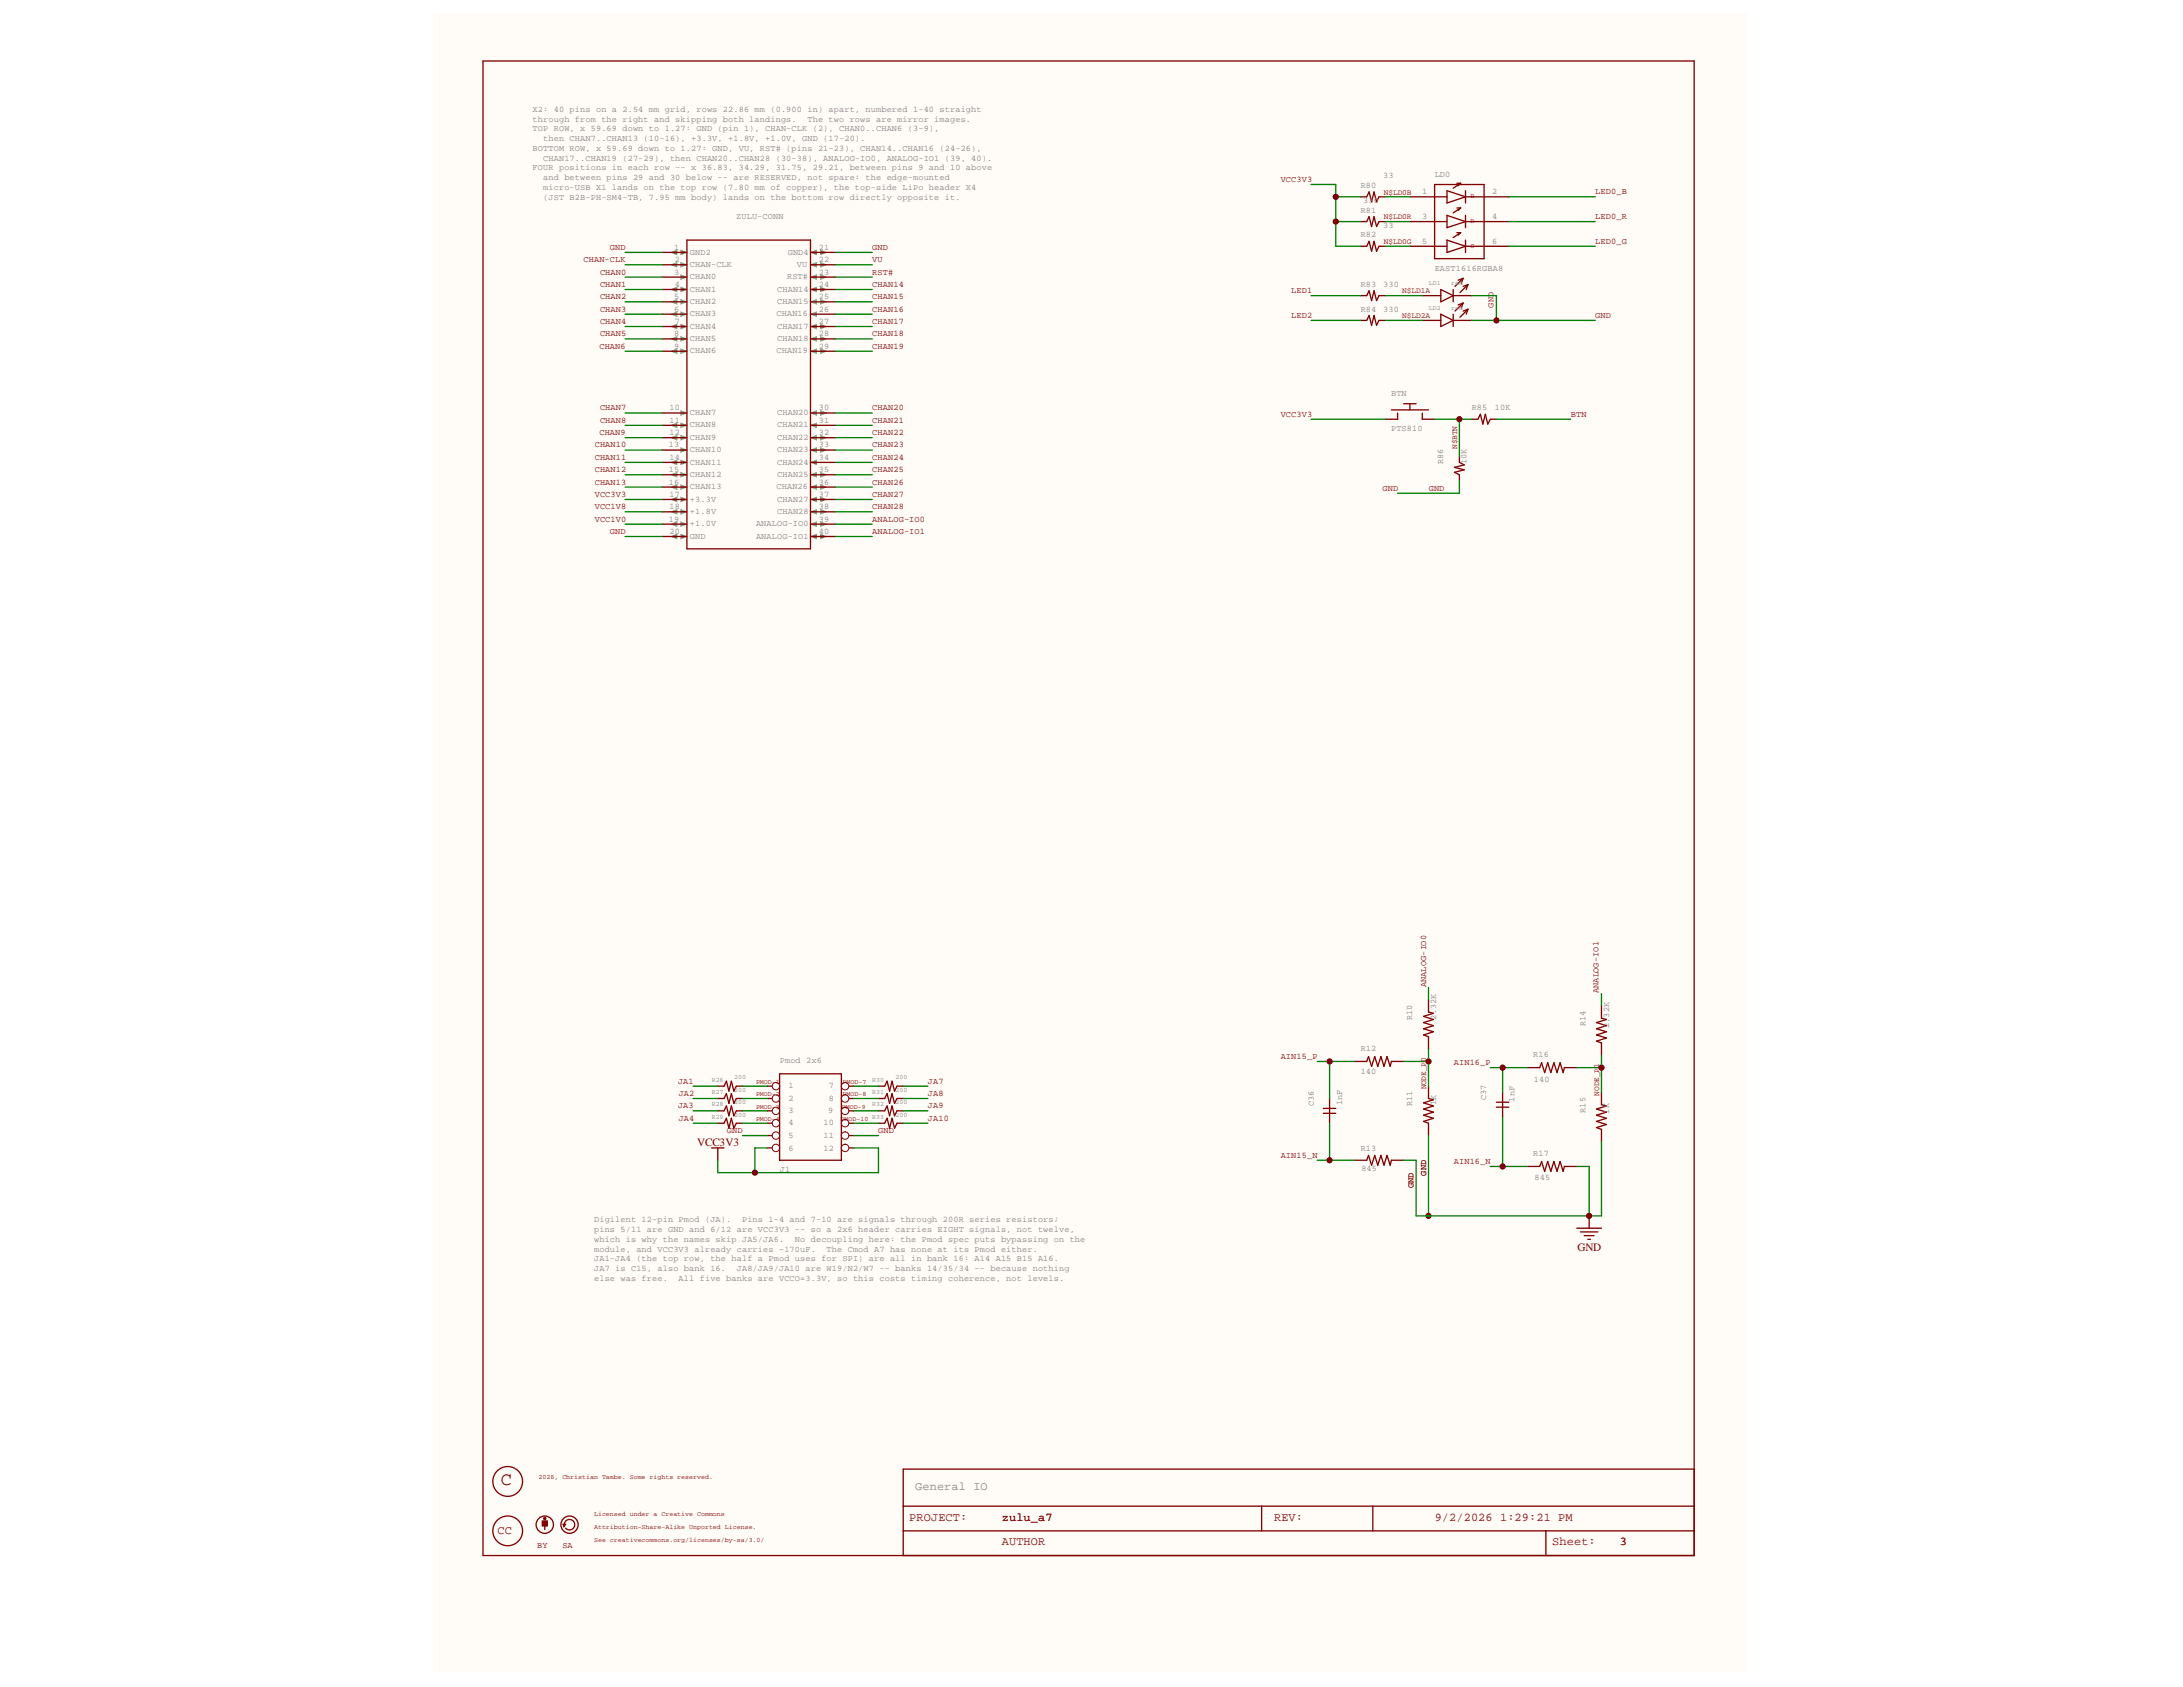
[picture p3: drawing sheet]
<svg xmlns="http://www.w3.org/2000/svg" width="279mm" height="216mm" viewBox="0 0 279 216" stroke-linecap="round" stroke-linejoin="round" font-family="sans-serif">
<defs><g id="words">
<text font-size="2.4" fill="#800000" x="64.1" y="190.1">C</text>
<text font-size="1.5" fill="#808080" x="117.1" y="190.7">General IO</text>
<g font-size="1.5" fill="#800000">
<text x="63.7" y="196.3">CC</text>
<text x="116.4" y="194.7">PROJECT:</text>
<text x="128.2" y="194.7">zulu_a7</text>
<text x="128.2" y="197.8">AUTHOR</text>
<text x="163.1" y="194.7">REV:</text>
<text x="183.6" y="194.7">9/2/2026</text>
<text x="192" y="194.7">1:29:21 PM</text>
<text x="198.7" y="197.8">Sheet:</text>
<text x="207.3" y="197.8">3</text>
</g>
<g font-size="1.4" fill="#800000">
<text x="89.2" y="146.7">VCC3V3</text>
<text x="201.9" y="160.1">GND</text>
</g>
<g font-size="1.1" fill="#808080">
<text x="68.2" y="14.3">X2: 40 pins on a 2.54 mm grid, rows 22.86 mm (0.900 in) apart, numbered 1-40 straight</text>
<text x="68.2" y="15.6">through from the right and skipping both landings.</text>
<text x="68.2" y="16.8">TOP ROW, x 59.69 down to 1.27: GND (pin 1), CHAN-CLK (2), CHAN0..CHAN6 (3-9),</text>
<text x="103.3" y="15.6">The two rows are mirror images.</text>
<text x="68.2" y="19.4">BOTTOM ROW, x 59.69 down to 1.27: GND, VU, RST# (pins 21-23), CHAN14..CHAN16 (24-26),</text>
<text x="68.2" y="21.8">FOUR positions in each row -- x 36.83, 34.29, 31.75, 29.21, between pins 9 and 10 above</text>
<text x="69.5" y="18.1">then CHAN7..CHAN13 (10-16), +3.3V, +1.8V, +1.0V, GND (17-20).</text>
<text x="69.5" y="20.6">CHAN17..CHAN19 (27-29), then CHAN20..CHAN28 (30-38), ANALOG-IO0, ANALOG-IO1 (39, 40).</text>
<text x="69.5" y="23.1">and between pins 29 and 30 below -- are RESERVED, not spare: the edge-mounted</text>
<text x="177" y="22.8">33</text>
<text x="183.6" y="22.7">LD0</text>
<text x="69.5" y="24.3">micro-USB X1 lands on the top row (7.80 mm of copper), the top-side LiPo header X4</text>
<text x="69.5" y="25.6">(JST B2B-PH-SM4-TB, 7.95 mm body) lands on the bottom row directly opposite it.</text>
<text x="89.8" y="28.1">Pin 17 ZiUsLUt-hCeONoNnly +3.3V pin.</text>
<text x="174.2" y="24.1">R80</text>
<text x="174.2" y="27.2">R81</text>
<text x="174.5" y="25.9">330</text>
<text x="177" y="29.2">33</text>
<text x="182" y="24.9">1</text>
<text x="182" y="28">3</text>
<text x="191" y="24.9">2</text>
<text x="191" y="28">4</text>
<text x="69.5" y="30.7">so external power is the LiPo on X4.</text>
<text x="86.3" y="32">1</text>
<text x="86.3" y="35.2">3</text>
<text x="86.4" y="33.6">2</text>
<text x="88.3" y="32.6">GND2</text>
<text x="88.3" y="34.1">CHAN-CLK</text>
<text x="88.3" y="35.8">CHAN0</text>
<text x="95.2" y="30.7">THE PCB FOOTPRINT MUST BE REDRAWN: 40 pads named 1-40.</text>
<text x="100.7" y="35.8">RST#</text>
<text x="100.8" y="32.6">GND4</text>
<text x="102" y="34.1">VU</text>
<text x="104.8" y="32">21</text>
<text x="104.8" y="33.6">22</text>
<text x="104.8" y="35.2">23</text>
<text x="174.2" y="30.3">R82</text>
<text x="182" y="31.2">5</text>
<text x="183.6" y="34.7">EAST1616RGBA8</text>
<text x="191" y="31.2">6</text>
<text x="86.3" y="38.3">5</text>
<text x="86.3" y="39.9">6</text>
<text x="86.4" y="36.7">4</text>
<text x="86.4" y="41.4">7</text>
<text x="88.3" y="37.4">CHAN1</text>
<text x="88.3" y="38.9">CHAN2</text>
<text x="88.3" y="40.5">CHAN3</text>
<text x="99.4" y="40.5">CHAN16</text>
<text x="99.5" y="37.4">CHAN14</text>
<text x="99.5" y="38.9">CHAN15</text>
<text x="104.8" y="36.7">24</text>
<text x="104.8" y="38.3">25</text>
<text x="104.8" y="39.9">26</text>
<text x="104.8" y="41.4">27</text>
<text x="174.2" y="36.7">R83</text>
<text x="174.2" y="39.9">R84</text>
<text x="177" y="36.7">330</text>
<text x="177" y="39.9">330</text>
<text x="86.3" y="43">8</text>
<text x="86.3" y="44.6">9</text>
<text x="88.3" y="42.1">CHAN4</text>
<text x="88.3" y="43.7">CHAN5</text>
<text x="88.3" y="45.2">CHAN6</text>
<text x="99.4" y="45.2">CHAN19</text>
<text x="99.5" y="42.1">CHAN17</text>
<text x="99.5" y="43.7">CHAN18</text>
<text x="104.8" y="43">28</text>
<text x="104.8" y="44.6">29</text>
<text x="85.7" y="52.5">10</text>
<text x="88.3" y="53.2">CHAN7</text>
<text x="99.5" y="53.2">CHAN20</text>
<text x="104.8" y="52.5">30</text>
<text x="178" y="50.6">BTN</text>
<text x="188.4" y="52.5">R85</text>
<text x="191.3" y="52.5">10K</text>
<text x="85.6" y="57.2">13</text>
<text x="85.7" y="54.1">11</text>
<text x="85.7" y="55.7">12</text>
<text x="85.7" y="58.8">14</text>
<text x="88.3" y="54.7">CHAN8</text>
<text x="88.3" y="56.3">CHAN9</text>
<text x="88.3" y="57.9">CHAN10</text>
<text x="88.3" y="59.5">CHAN11</text>
<text x="99.5" y="54.7">CHAN21</text>
<text x="99.5" y="56.3">CHAN22</text>
<text x="99.5" y="57.9">CHAN23</text>
<text x="99.5" y="59.5">CHAN24</text>
<text x="104.8" y="54.1">31</text>
<text x="104.8" y="55.7">32</text>
<text x="104.8" y="57.2">33</text>
<text x="104.8" y="58.8">34</text>
<text x="178" y="55.2">PTS810</text>
<text x="184.7" y="59.4" transform="rotate(-90 184.7 59.4)">R86</text>
<text x="187.7" y="59.4" transform="rotate(-90 187.7 59.4)">10K</text>
<text x="85.6" y="60.4">15</text>
<text x="85.6" y="62">16</text>
<text x="85.7" y="65.2">18</text>
<text x="85.7" y="63.6">17</text>
<text x="88.3" y="61">CHAN12</text>
<text x="88.3" y="62.6">CHAN13</text>
<text x="88.3" y="65.8">+1.8V</text>
<text x="88.3" y="64.2">+3.3V</text>
<text x="99.4" y="62.6">CHAN26</text>
<text x="99.5" y="61">CHAN25</text>
<text x="99.5" y="64.2">CHAN27</text>
<text x="99.5" y="65.8">CHAN28</text>
<text x="104.8" y="60.4">35</text>
<text x="104.8" y="62">36</text>
<text x="104.8" y="63.6">37</text>
<text x="104.8" y="65.2">38</text>
<text x="85.6" y="66.8">19</text>
<text x="85.7" y="68.3">20</text>
<text x="88.3" y="69">GND</text>
<text x="88.3" y="67.4">+1.0V</text>
<text x="96.8" y="67.4">ANALOG-IO0</text>
<text x="96.8" y="69">ANALOG-IO1</text>
<text x="104.8" y="66.8">39</text>
<text x="104.8" y="68.3">40</text>
<text x="180.7" y="130.5" transform="rotate(-90 180.7 130.5)">R10</text>
<text x="183.8" y="130.5" transform="rotate(-90 183.8 130.5)">2.32K</text>
<text x="202.9" y="131.4" transform="rotate(-90 202.9 131.4)">R14</text>
<text x="206" y="131.6" transform="rotate(-90 206 131.6)">2.32K</text>
<text x="99.8" y="136">Pmod 2x6</text>
<text x="174.2" y="134.6">R12</text>
<text x="174.2" y="137.4">140</text>
<text x="196.2" y="135.3">R16</text>
<text x="100.9" y="139.3">1</text>
<text x="100.9" y="140.9">2</text>
<text x="100.9" y="142.4">3</text>
<text x="106" y="142.4">9</text>
<text x="106.1" y="139.3">7</text>
<text x="106.1" y="140.9">8</text>
<text x="168.1" y="141.6" transform="rotate(-90 168.1 141.6)">C36</text>
<text x="171.8" y="141.4" transform="rotate(-90 171.8 141.4)">1nF</text>
<text x="180.7" y="141.6" transform="rotate(-90 180.7 141.6)">R11</text>
<text x="183.8" y="141.4" transform="rotate(-90 183.8 141.4)">1K</text>
<text x="190.2" y="140.8" transform="rotate(-90 190.2 140.8)">C37</text>
<text x="193.9" y="141" transform="rotate(-90 193.9 141)">1nF</text>
<text x="196.3" y="138.5">140</text>
<text x="202.9" y="142.4" transform="rotate(-90 202.9 142.4)">R15</text>
<text x="206" y="142.5" transform="rotate(-90 206 142.5)">1K</text>
<text x="100.9" y="144">4</text>
<text x="100.9" y="145.6">5</text>
<text x="100.9" y="147.2">6</text>
<text x="105.4" y="144">10</text>
<text x="105.4" y="145.6">11</text>
<text x="105.4" y="147.2">12</text>
<text x="174.2" y="147.2">R13</text>
<text x="174.2" y="149.9">845</text>
<text x="196.2" y="148">R17</text>
<text x="99.8" y="150">J1</text>
<text x="196.4" y="151">845</text>
<text x="76" y="156.4">Digilent 12-pin Pmod (JA).</text>
<text x="76" y="157.6">pins 5/11 are GND and 6/12 are VCC3V3 -- so a 2x6 header carries EIGHT signals, not twelve,</text>
<text x="76" y="158.9">which is why the names skip JA5/JA6.</text>
<text x="76" y="160.2">module, and VCC3V3 already carries ~170uF.</text>
<text x="76" y="161.4">JA1-JA4 (the top row, the half a Pmod uses for SPI) are all in bank 16: A14 A15 B15 A16.</text>
<text x="95" y="156.4">Pins 1-4 and 7-10 are signals through 200R series resistors;</text>
<text x="101.7" y="158.9">No decoupling here: the Pmod spec puts bypassing on the</text>
<text x="105.8" y="160.2">The Cmod A7 has none at its Pmod either.</text>
<text x="76" y="162.7">JA7 is C15, also bank 16.</text>
<text x="76" y="164">else was free.</text>
<text x="86.9" y="164">All five banks are VCCO=3.3V, so this costs timing coherence, not levels.</text>
<text x="94.3" y="162.7">JA8/JA9/JA10 are W19/N2/W7 -- banks 14/35/34 -- because nothing</text>
</g>
<g font-size="1.1" fill="#800000">
<text x="163.9" y="23.2">VCC3V3</text>
<text x="204.2" y="24.9">LED0_B</text>
<text x="204.2" y="28">LED0_R</text>
<text x="74.7" y="33.6">CHAN-CLK</text>
<text x="76.8" y="35.2">CHAN0</text>
<text x="78.1" y="32">GND</text>
<text x="111.6" y="32">GND</text>
<text x="111.6" y="33.6">VU</text>
<text x="111.6" y="35.2">RST#</text>
<text x="204.2" y="31.2">LED0_G</text>
<text x="76.8" y="36.7">CHAN1</text>
<text x="76.8" y="38.3">CHAN2</text>
<text x="76.8" y="39.9">CHAN3</text>
<text x="76.8" y="41.4">CHAN4</text>
<text x="111.6" y="36.7">CHAN14</text>
<text x="111.6" y="38.3">CHAN15</text>
<text x="111.6" y="39.9">CHAN16</text>
<text x="111.6" y="41.4">CHAN17</text>
<text x="165.3" y="37.5">LED1</text>
<text x="165.3" y="40.7">LED2</text>
<text x="191.2" y="39.4" transform="rotate(-90 191.2 39.4)">GND</text>
<text x="204.2" y="40.7">GND</text>
<text x="76.7" y="44.6">CHAN6</text>
<text x="76.8" y="43">CHAN5</text>
<text x="111.6" y="43">CHAN18</text>
<text x="111.6" y="44.6">CHAN19</text>
<text x="76.8" y="52.5">CHAN7</text>
<text x="111.6" y="52.5">CHAN20</text>
<text x="163.9" y="53.3">VCC3V3</text>
<text x="201" y="53.3">BTN</text>
<text x="76.1" y="57.2">CHAN10</text>
<text x="76.1" y="58.8">CHAN11</text>
<text x="76.7" y="55.7">CHAN9</text>
<text x="76.8" y="54.1">CHAN8</text>
<text x="111.6" y="54.1">CHAN21</text>
<text x="111.6" y="55.7">CHAN22</text>
<text x="111.6" y="57.2">CHAN23</text>
<text x="111.6" y="58.8">CHAN24</text>
<text x="76.1" y="62">CHAN13</text>
<text x="76.1" y="60.4">CHAN12</text>
<text x="76.1" y="63.6">VCC3V3</text>
<text x="76.1" y="65.2">VCC1V8</text>
<text x="111.6" y="60.4">CHAN25</text>
<text x="111.6" y="62">CHAN26</text>
<text x="111.6" y="63.6">CHAN27</text>
<text x="111.6" y="65.2">CHAN28</text>
<text x="176.9" y="62.8">GND</text>
<text x="182.9" y="62.8">GND</text>
<text x="76.1" y="66.8">VCC1V0</text>
<text x="78.1" y="68.3">GND</text>
<text x="111.6" y="66.8">ANALOG-IO0</text>
<text x="111.6" y="68.3">ANALOG-IO1</text>
<text x="182.5" y="126.4" transform="rotate(-90 182.5 126.4)">ANALOG-IO0</text>
<text x="204.6" y="127.1" transform="rotate(-90 204.6 127.1)">ANALOG-IO1</text>
<text x="163.9" y="135.5">AIN15_P</text>
<text x="186.1" y="136.3">AIN16_P</text>
<text x="86.8" y="138.7">JA1</text>
<text x="86.8" y="141.8">JA3</text>
<text x="86.9" y="140.2">JA2</text>
<text x="86.9" y="143.4">JA4</text>
<text x="118.8" y="138.7">JA7</text>
<text x="118.8" y="140.2">JA8</text>
<text x="118.8" y="141.8">JA9</text>
<text x="118.8" y="143.4">JA10</text>
<text x="93" y="145">GND</text>
<text x="112.4" y="145">GND</text>
<text x="163.9" y="148.2">AIN15_N</text>
<text x="186.1" y="148.9">AIN16_N</text>
<text x="180.9" y="152.1" transform="rotate(-90 180.9 152.1)">GND</text>
<text x="182.5" y="150.5" transform="rotate(-90 182.5 150.5)">GND</text>
<text x="68.8" y="198.1">BY</text>
<text x="72" y="198.1">SA</text>
</g>
<g font-size="1" fill="#800000">
<text x="177.1" y="24.9">N$LD0B</text>
<text x="177.1" y="28.1">N$LD0R</text>
<text x="177.1" y="31.2">N$LD0G</text>
<text x="179.5" y="37.5">N$LD1A</text>
<text x="179.5" y="40.7">N$LD2A</text>
<text x="186.5" y="57.5" transform="rotate(-90 186.5 57.5)">N$BTN</text>
<text x="182.5" y="139.4" transform="rotate(-90 182.5 139.4)">NODE_P0</text>
<text x="204.7" y="140.2" transform="rotate(-90 204.7 140.2)">NODE_P1</text>
</g>
<g font-size=".8" fill="#800000">
<text x="188.2" y="25.4">B</text>
<text x="188.2" y="28.5">R</text>
<text x="188.2" y="31.7">G</text>
<text x="96.8" y="138.8">PMOD-1</text>
<text x="96.8" y="140.3">PMOD-2</text>
<text x="96.8" y="141.9">PMOD-3</text>
<text x="96.8" y="143.5">PMOD-4</text>
<text x="107.6" y="143.5">PMOD-10</text>
<text x="107.8" y="141.9">PMOD-9</text>
<text x="107.8" y="138.8">PMOD-7</text>
<text x="107.8" y="140.3">PMOD-8</text>
<text x="68.9" y="189.3">2026, Christian Tambe. Some rights reserved.</text>
<text x="76" y="194.1">Licensed under a Creative Commons</text>
<text x="76" y="195.7">Attribution-Share-Alike Unported License.</text>
<text x="76" y="197.3">See creativecommons.org/licenses/by-sa/3.0/</text>
</g>
<g font-size=".8" fill="#808080">
<text x="182.9" y="36.5">LD1</text>
<text x="182.9" y="39.6">LD2</text>
<text x="185.7" y="36.5">red</text>
<text x="185.7" y="39.6">red</text>
<text x="91.1" y="138.5">R26</text>
<text x="91.1" y="140.1">R27</text>
<text x="91.1" y="141.6">R28</text>
<text x="91.1" y="143.2">R29</text>
<text x="94" y="138.1">200</text>
<text x="94" y="139.7">200</text>
<text x="94" y="141.3">200</text>
<text x="94" y="142.9">200</text>
<text x="111.6" y="138.5">R30</text>
<text x="111.6" y="140.1">R31</text>
<text x="111.6" y="141.6">R32</text>
<text x="111.6" y="143.2">R33</text>
<text x="114.6" y="138.1">200</text>
<text x="114.6" y="139.7">200</text>
<text x="114.6" y="141.3">200</text>
<text x="114.6" y="142.9">200</text>
</g>
</g></defs>
<g fill="#fffcf8">
<path d="M55.5 1.6h168.1v212.3h-168.1z" fill-rule="evenodd"/>
<path d="M55.5 1.6h168.1v212.3h-168.1z" fill-rule="evenodd"/>
</g>
<circle cx="96.6" cy="150.1" r=".32" fill="#000080"/>
<circle cx="96.6" cy="150.1" r=".32" fill="none" stroke="#000080" stroke-width=".13"/>
<circle cx="170.2" cy="148.5" r=".32" fill="#000080"/>
<circle cx="170.2" cy="148.5" r=".32" fill="none" stroke="#000080" stroke-width=".13"/>
<circle cx="170.2" cy="135.8" r=".32" fill="#000080"/>
<circle cx="170.2" cy="135.8" r=".32" fill="none" stroke="#000080" stroke-width=".13"/>
<circle cx="171" cy="28.4" r=".32" fill="#000080"/>
<circle cx="171" cy="28.4" r=".32" fill="none" stroke="#000080" stroke-width=".13"/>
<circle cx="171" cy="25.2" r=".32" fill="#000080"/>
<circle cx="171" cy="25.2" r=".32" fill="none" stroke="#000080" stroke-width=".13"/>
<circle cx="182.8" cy="155.6" r=".32" fill="#000080"/>
<circle cx="182.8" cy="155.6" r=".32" fill="none" stroke="#000080" stroke-width=".13"/>
<circle cx="182.8" cy="135.8" r=".31" fill="#000080"/>
<circle cx="182.8" cy="135.8" r=".31" fill="none" stroke="#000080" stroke-width=".13"/>
<circle cx="186.8" cy="53.6" r=".31" fill="#000080"/>
<circle cx="186.8" cy="53.6" r=".31" fill="none" stroke="#000080" stroke-width=".13"/>
<circle cx="191.5" cy="41" r=".31" fill="#000080"/>
<circle cx="191.5" cy="41" r=".31" fill="none" stroke="#000080" stroke-width=".13"/>
<circle cx="192.3" cy="149.3" r=".32" fill="#000080"/>
<circle cx="192.3" cy="149.3" r=".32" fill="none" stroke="#000080" stroke-width=".13"/>
<circle cx="192.3" cy="136.6" r=".32" fill="#000080"/>
<circle cx="192.3" cy="136.6" r=".32" fill="none" stroke="#000080" stroke-width=".13"/>
<circle cx="203.4" cy="155.6" r=".32" fill="#000080"/>
<circle cx="203.4" cy="155.6" r=".32" fill="none" stroke="#000080" stroke-width=".13"/>
<circle cx="205" cy="136.6" r=".32" fill="#000080"/>
<circle cx="205" cy="136.6" r=".32" fill="none" stroke="#000080" stroke-width=".13"/>
<g fill="none" stroke="#800000" stroke-width=".17">
<path d="M61.8 7.8h155v191.3h-155zM87.9 30.7h15.8v39.5h-15.8zM69.7 194.8v1M115.6 195.9h101.2M115.6 192.8h101.2M161.5 192.8v3.1M175.7 192.8v3.1M197.9 195.9v3.2M216.8 188h-101.2v11.1"/>
<circle cx="65" cy="195.9" r="1.9"/>
</g>
<path d="M69.4 194.6h.6v.7h-.6z" fill-rule="evenodd" fill="#800000"/>
<path d="M69.4 194.6h.6v.7h-.6z" fill="none" stroke="#800000" stroke-width=".17"/>
<circle cx="69.7" cy="194.3" r=".16" fill="#800000"/>
<circle cx="69.7" cy="194.3" r=".16" fill="none" stroke="#800000" stroke-width=".13"/>
<g fill="none" stroke="#800000" stroke-width=".17">
<path d="M72.2 195.2a.67 .67 0 0 1 .8-.7 .67 .67 0 0 1 .5 1 .67 .67 0 0 1-1.1 .1"/>
<circle cx="69.7" cy="195.1" r="1.11"/>
</g>
<path d="M72.1 195.1h.3l-.2 .3z" fill="#800000"/>
<g fill="none" stroke="#800000" stroke-width=".17">
<path d="M174.1 25.2h.8l.3-.6 .3 1.2 .4-1.2 .3 1.2 .3-.6h.8M174.1 28.4h.8l.3-.7 .3 1.3 .4-1.3 .3 1.3 .3-.6h.8M174.1 31.5h.8l.3-.6 .3 1.3 .4-1.3 .3 1.3 .3-.7h.8M174.1 37.8h.8l.3-.6 .3 1.3 .4-1.3 .3 1.3 .3-.7h.8M180.5 25.2h4.7M180.5 28.4h4.7M180.5 31.5h4.7M182 37.8h2.4M183.6 23.6h6.3v9.5h-6.3zM184.4 37.1l1.6 .7-1.6 .8zM185.2 24.4l2.4 .8-2.4 .8zM185.2 27.6l2.4 .8-2.4 .7z"/>
<path d="M185.2 30.7l2.4 .8-2.4 .8zM186 37.8h2.4M186 37.1v1.5M186.5 23.5h.4M186.5 26.6h.4M186.5 29.8h.4M186.9 23.5l-.9 .6M186.9 23.5l-.3 .3M186.9 26.6l-.9 .6M186.9 26.6l-.3 .3M186.9 29.8l-.9 .6M186.9 29.8l-.3 .3"/>
<path d="M187.3 35.6l-1.1 1.1M187.3 35.6l-.3 .7M187.3 35.6l-.7 .3M187.3 38.8l-1.1 1M187.3 38.8l-.3 .6M187.3 38.8l-.7 .2M187.6 25.2h5.5M187.6 28.4h5.5M187.6 31.5h5.5M187.6 24.4v1.6M187.6 27.6v1.5M187.6 30.7v1.6"/>
<path d="M187.9 36.4l-1 1M187.9 36.4l-.2 .7M187.9 36.4l-.6 .3M187.9 39.6l-1 1M187.9 39.6l-.2 .6M187.9 39.6l-.6 .2M174.1 41h.8l.3-.6 .3 1.2 .4-1.2 .3 1.2 .3-.6h.8M178.1 52.5h4.7M178.9 52.9v.8h-1.6M179.7 51.7h1.5M180.5 51.7v.8M182 41h2.4"/>
<path d="M182 52.9v.8h1.6M184.4 40.2l1.6 .8-1.6 .8zM186 41h2.4M186 40.2v1.6M186.8 58.4v.8l.6 .3-1.2 .3 1.2 .3-1.2 .3 .6 .4v.8M188.4 53.7h.8l.3-.7 .3 1.3 .3-1.3 .3 1.3 .3-.6h.8M98.2 139h1.6M99.8 137.4h7.9v11.1h-7.9zM173.3 135.8h1.6l.3-.6 .3 1.3 .4-1.3 .4 1.3 .4-1.3 .4 1.3 .4-1.3 .4 1.3 .2-.7h1.6M182.8 127.9v1.6l.7 .2-1.3 .4 1.3 .4-1.3 .4 1.3 .4-1.3 .4 1.3 .3-1.3 .5 .6 .2v1.6M182.8 139v1.6l.7 .1-1.3 .4 1.3 .4-1.3 .4 1.3 .4-1.3 .4 1.3 .4-1.3 .4 .6 .3v1.5M192.3 139.8v3.2"/>
<path d="M195.5 136.6h1.6l.2-.6 .4 1.3 .4-1.3 .4 1.3 .4-1.3 .4 1.3 .4-1.3 .4 1.3 .1-.7h1.6M205 128.7v1.6l.6 .2-1.3 .4 1.3 .4-1.3 .4 1.3 .3-1.3 .5 1.3 .3-1.3 .4 .7 .3v1.6M205 139.8v1.6l.6 .1-1.3 .4 1.3 .4-1.3 .4 1.3 .4-1.3 .4 1.3 .4-1.3 .4 .7 .2v1.6M169.4 142.5h1.6M169.4 141.9h1.6M170.2 140.6v3.1M173.3 148.5h1.6l.3-.6 .3 1.2 .4-1.2 .4 1.2 .4-1.2 .4 1.2 .4-1.2 .4 1.2 .2-.6h1.6M191.5 141.7h1.6M191.5 141.1h1.6M195.5 149.3h1.6l.2-.7 .4 1.3 .4-1.3 .4 1.3 .4-1.3 .4 1.3 .4-1.3 .4 1.3 .1-.6h1.6M72.1 195.1h.3l-.2 .3z"/>
<circle cx="65" cy="189.6" r="1.91"/>
<circle cx="72.9" cy="195.1" r="1.11"/>
</g>
<circle cx="99.3" cy="139" r=".47" fill="#f8fcff"/>
<circle cx="99.3" cy="139" r=".47" fill="none" stroke="#800000" stroke-width=".13"/>
<path d="M98.2 140.6h1.6" fill="none" stroke="#800000" stroke-width=".17"/>
<circle cx="99.3" cy="140.6" r=".47" fill="#f8fcff"/>
<circle cx="99.3" cy="140.6" r=".47" fill="none" stroke="#800000" stroke-width=".13"/>
<path d="M98.2 142.2h1.6" fill="none" stroke="#800000" stroke-width=".17"/>
<circle cx="99.3" cy="142.2" r=".47" fill="#f8fcff"/>
<circle cx="99.3" cy="142.2" r=".47" fill="none" stroke="#800000" stroke-width=".13"/>
<path d="M98.2 143.7h1.6" fill="none" stroke="#800000" stroke-width=".17"/>
<circle cx="99.3" cy="143.7" r=".47" fill="#f8fcff"/>
<circle cx="99.3" cy="143.7" r=".47" fill="none" stroke="#800000" stroke-width=".13"/>
<path d="M98.2 145.3h1.6" fill="none" stroke="#800000" stroke-width=".17"/>
<circle cx="99.3" cy="145.3" r=".47" fill="#f8fcff"/>
<circle cx="99.3" cy="145.3" r=".47" fill="none" stroke="#800000" stroke-width=".13"/>
<path d="M98.2 146.9h1.6" fill="none" stroke="#800000" stroke-width=".17"/>
<circle cx="99.3" cy="146.9" r=".47" fill="#f8fcff"/>
<circle cx="99.3" cy="146.9" r=".47" fill="none" stroke="#800000" stroke-width=".13"/>
<path d="M107.7 139h1.6" fill="none" stroke="#800000" stroke-width=".17"/>
<circle cx="108.2" cy="139" r=".48" fill="#f8fcff"/>
<circle cx="108.2" cy="139" r=".48" fill="none" stroke="#800000" stroke-width=".13"/>
<path d="M107.7 140.6h1.6" fill="none" stroke="#800000" stroke-width=".17"/>
<circle cx="108.2" cy="140.6" r=".48" fill="#f8fcff"/>
<circle cx="108.2" cy="140.6" r=".48" fill="none" stroke="#800000" stroke-width=".13"/>
<path d="M107.7 142.2h1.6" fill="none" stroke="#800000" stroke-width=".17"/>
<circle cx="108.2" cy="142.2" r=".47" fill="#f8fcff"/>
<circle cx="108.2" cy="142.2" r=".47" fill="none" stroke="#800000" stroke-width=".13"/>
<path d="M107.7 143.7h1.6" fill="none" stroke="#800000" stroke-width=".17"/>
<circle cx="108.2" cy="143.7" r=".47" fill="#f8fcff"/>
<circle cx="108.2" cy="143.7" r=".47" fill="none" stroke="#800000" stroke-width=".13"/>
<path d="M107.7 145.3h1.6" fill="none" stroke="#800000" stroke-width=".17"/>
<circle cx="108.2" cy="145.3" r=".48" fill="#f8fcff"/>
<circle cx="108.2" cy="145.3" r=".47" fill="none" stroke="#800000" stroke-width=".13"/>
<path d="M107.7 146.9h1.6" fill="none" stroke="#800000" stroke-width=".17"/>
<circle cx="108.2" cy="146.9" r=".48" fill="#f8fcff"/>
<circle cx="108.2" cy="146.9" r=".48" fill="none" stroke="#800000" stroke-width=".13"/>
<path d="M91.9 139h.8l.3-.6 .3 1.2 .3-1.2 .3 1.2 .3-.6h.8M112.4 139h.8l.3-.6 .4 1.2 .3-1.2 .3 1.2 .3-.6h.8M91.9 140.6h.8l.3-.6 .3 1.2 .3-1.2 .3 1.2 .3-.6h.8M91.9 142.2h.8l.3-.7 .3 1.3 .3-1.3 .3 1.3 .3-.6h.8M91.9 143.7h.8l.3-.6 .3 1.3 .3-1.3 .3 1.3 .3-.7h.8M112.4 140.6h.8l.3-.6 .4 1.2 .3-1.2 .3 1.2 .3-.6h.8M112.4 142.2h.8l.3-.7 .4 1.3 .3-1.3 .3 1.3 .3-.6h.8M112.4 143.7h.8l.3-.6 .4 1.3 .3-1.3 .3 1.3 .3-.7h.8" fill="none" stroke="#800000" stroke-width=".17"/>
<path d="M87.2 32.1l.6 .2-.6 .3z" fill="#808080"/>
<path d="M87.2 32.1l.6 .2-.6 .3z" fill="none" stroke="#808080" stroke-width=".17"/>
<path d="M86 32.3l.6-.2v.5z" fill="#808080"/>
<path d="M86 32.3l.6-.2v.5z" fill="none" stroke="#808080" stroke-width=".17"/>
<path d="M84.7 32.3h3.2" fill="none" stroke="#800000" stroke-width=".17"/>
<path d="M87.2 60.5l.6 .3-.6 .2z" fill="#808080"/>
<path d="M87.2 60.5l.6 .3-.6 .2z" fill="none" stroke="#808080" stroke-width=".17"/>
<path d="M86 60.8l.6-.3v.5z" fill="#808080"/>
<path d="M86 60.8l.6-.3v.5z" fill="none" stroke="#808080" stroke-width=".17"/>
<path d="M84.7 60.8h3.2" fill="none" stroke="#800000" stroke-width=".17"/>
<path d="M87.2 62.1l.6 .2-.6 .3z" fill="#808080"/>
<path d="M87.2 62.1l.6 .2-.6 .3z" fill="none" stroke="#808080" stroke-width=".17"/>
<path d="M86 62.3l.6-.2v.5z" fill="#808080"/>
<path d="M86 62.3l.6-.2v.5z" fill="none" stroke="#808080" stroke-width=".17"/>
<path d="M84.7 62.3h3.2" fill="none" stroke="#800000" stroke-width=".17"/>
<path d="M103.9 32.3l.6-.2v.5z" fill="#808080"/>
<path d="M103.9 32.3l.6-.2v.5z" fill="none" stroke="#808080" stroke-width=".17"/>
<path d="M105 32.1l.7 .2-.7 .3z" fill="#808080"/>
<path d="M105 32.1l.7 .2-.7 .3z" fill="none" stroke="#808080" stroke-width=".17"/>
<path d="M103.7 32.3h3.2" fill="none" stroke="#800000" stroke-width=".17"/>
<path d="M103.9 33.9l.6-.3v.5z" fill="#808080"/>
<path d="M103.9 33.9l.6-.3v.5z" fill="none" stroke="#808080" stroke-width=".17"/>
<path d="M105 33.6l.7 .3-.7 .2z" fill="#808080"/>
<path d="M105 33.6l.7 .3-.7 .2z" fill="none" stroke="#808080" stroke-width=".17"/>
<path d="M103.7 33.9h3.2" fill="none" stroke="#800000" stroke-width=".17"/>
<path d="M87.2 33.6l.6 .3-.6 .2z" fill="#808080"/>
<path d="M87.2 33.6l.6 .3-.6 .2z" fill="none" stroke="#808080" stroke-width=".17"/>
<path d="M86 33.9l.6-.3v.5z" fill="#808080"/>
<path d="M86 33.9l.6-.3v.5z" fill="none" stroke="#808080" stroke-width=".17"/>
<path d="M84.7 33.9h3.2" fill="none" stroke="#800000" stroke-width=".17"/>
<path d="M87.2 35.2l.6 .3-.6 .2z" fill="#808080"/>
<path d="M87.2 35.2l.6 .3-.6 .2z" fill="none" stroke="#808080" stroke-width=".17"/>
<path d="M84.7 35.5h3.2" fill="none" stroke="#800000" stroke-width=".17"/>
<path d="M87.2 36.8l.6 .2-.6 .3z" fill="#808080"/>
<path d="M87.2 36.8l.6 .2-.6 .3z" fill="none" stroke="#808080" stroke-width=".17"/>
<path d="M86 37l.6-.2v.5z" fill="#808080"/>
<path d="M86 37l.6-.2v.5z" fill="none" stroke="#808080" stroke-width=".17"/>
<path d="M84.7 37h3.2" fill="none" stroke="#800000" stroke-width=".17"/>
<path d="M87.2 38.4l.6 .2-.6 .3z" fill="#808080"/>
<path d="M87.2 38.4l.6 .2-.6 .3z" fill="none" stroke="#808080" stroke-width=".17"/>
<path d="M86 38.6l.6-.2v.5z" fill="#808080"/>
<path d="M86 38.6l.6-.2v.5z" fill="none" stroke="#808080" stroke-width=".17"/>
<path d="M84.7 38.6h3.2" fill="none" stroke="#800000" stroke-width=".17"/>
<path d="M87.2 40l.6 .2-.6 .3z" fill="#808080"/>
<path d="M87.2 40l.6 .2-.6 .3z" fill="none" stroke="#808080" stroke-width=".17"/>
<path d="M86 40.2l.6-.2v.5z" fill="#808080"/>
<path d="M86 40.2l.6-.2v.5z" fill="none" stroke="#808080" stroke-width=".17"/>
<path d="M84.7 40.2h3.2" fill="none" stroke="#800000" stroke-width=".17"/>
<path d="M87.2 41.5l.6 .3-.6 .2z" fill="#808080"/>
<path d="M87.2 41.5l.6 .3-.6 .2z" fill="none" stroke="#808080" stroke-width=".17"/>
<path d="M86 41.8l.6-.3v.5z" fill="#808080"/>
<path d="M86 41.8l.6-.3v.5z" fill="none" stroke="#808080" stroke-width=".17"/>
<path d="M84.7 41.8h3.2" fill="none" stroke="#800000" stroke-width=".17"/>
<path d="M87.2 43.1l.6 .3-.6 .2z" fill="#808080"/>
<path d="M87.2 43.1l.6 .3-.6 .2z" fill="none" stroke="#808080" stroke-width=".17"/>
<path d="M86 43.4l.6-.3v.5z" fill="#808080"/>
<path d="M86 43.4l.6-.3v.5z" fill="none" stroke="#808080" stroke-width=".17"/>
<path d="M84.7 43.4h3.2" fill="none" stroke="#800000" stroke-width=".17"/>
<path d="M87.2 44.7l.6 .3-.6 .2z" fill="#808080"/>
<path d="M87.2 44.7l.6 .3-.6 .2z" fill="none" stroke="#808080" stroke-width=".17"/>
<path d="M86 45l.6-.3v.5z" fill="#808080"/>
<path d="M86 45l.6-.3v.5z" fill="none" stroke="#808080" stroke-width=".17"/>
<path d="M84.7 45h3.2" fill="none" stroke="#800000" stroke-width=".17"/>
<path d="M87.2 52.6l.6 .3-.6 .2z" fill="#808080"/>
<path d="M87.2 52.6l.6 .3-.6 .2z" fill="none" stroke="#808080" stroke-width=".17"/>
<path d="M84.7 52.9h3.2" fill="none" stroke="#800000" stroke-width=".17"/>
<path d="M87.2 54.2l.6 .2-.6 .3z" fill="#808080"/>
<path d="M87.2 54.2l.6 .2-.6 .3z" fill="none" stroke="#808080" stroke-width=".17"/>
<path d="M86 54.4l.6-.2v.5z" fill="#808080"/>
<path d="M86 54.4l.6-.2v.5z" fill="none" stroke="#808080" stroke-width=".17"/>
<path d="M84.7 54.4h3.2" fill="none" stroke="#800000" stroke-width=".17"/>
<path d="M87.2 55.8l.6 .2-.6 .3z" fill="#808080"/>
<path d="M87.2 55.8l.6 .2-.6 .3z" fill="none" stroke="#808080" stroke-width=".17"/>
<path d="M86 56l.6-.2v.5z" fill="#808080"/>
<path d="M86 56l.6-.2v.5z" fill="none" stroke="#808080" stroke-width=".17"/>
<path d="M84.7 56h3.2" fill="none" stroke="#800000" stroke-width=".17"/>
<path d="M87.2 57.3l.6 .3-.6 .2z" fill="#808080"/>
<path d="M87.2 57.3l.6 .3-.6 .2z" fill="none" stroke="#808080" stroke-width=".17"/>
<path d="M84.7 57.6h3.2" fill="none" stroke="#800000" stroke-width=".17"/>
<path d="M87.2 58.9l.6 .3-.6 .2z" fill="#808080"/>
<path d="M87.2 58.9l.6 .3-.6 .2z" fill="none" stroke="#808080" stroke-width=".17"/>
<path d="M86 59.2l.6-.3v.5z" fill="#808080"/>
<path d="M86 59.2l.6-.3v.5z" fill="none" stroke="#808080" stroke-width=".17"/>
<path d="M84.7 59.2h3.2" fill="none" stroke="#800000" stroke-width=".17"/>
<path d="M87.2 65.3l.6 .2-.6 .2z" fill="#808080"/>
<path d="M87.2 65.3l.6 .2-.6 .2z" fill="none" stroke="#808080" stroke-width=".17"/>
<path d="M86 65.5l.6-.2v.4z" fill="#808080"/>
<path d="M86 65.5l.6-.2v.4z" fill="none" stroke="#808080" stroke-width=".17"/>
<path d="M84.7 65.5h3.2" fill="none" stroke="#800000" stroke-width=".17"/>
<path d="M87.2 63.7l.6 .2-.6 .3z" fill="#808080"/>
<path d="M87.2 63.7l.6 .2-.6 .3z" fill="none" stroke="#808080" stroke-width=".17"/>
<path d="M86 63.9l.6-.2v.5z" fill="#808080"/>
<path d="M86 63.9l.6-.2v.5z" fill="none" stroke="#808080" stroke-width=".17"/>
<path d="M84.7 63.9h3.2" fill="none" stroke="#800000" stroke-width=".17"/>
<path d="M87.2 68.4l.6 .3-.6 .2z" fill="#808080"/>
<path d="M87.2 68.4l.6 .3-.6 .2z" fill="none" stroke="#808080" stroke-width=".17"/>
<path d="M86 68.7l.6-.3v.5z" fill="#808080"/>
<path d="M86 68.7l.6-.3v.5z" fill="none" stroke="#808080" stroke-width=".17"/>
<path d="M84.7 68.7h3.2" fill="none" stroke="#800000" stroke-width=".17"/>
<path d="M87.2 66.8l.6 .3-.6 .2z" fill="#808080"/>
<path d="M87.2 66.8l.6 .3-.6 .2z" fill="none" stroke="#808080" stroke-width=".17"/>
<path d="M86 67.1l.6-.3v.5z" fill="#808080"/>
<path d="M86 67.1l.6-.3v.5z" fill="none" stroke="#808080" stroke-width=".17"/>
<path d="M84.7 67.1h3.2" fill="none" stroke="#800000" stroke-width=".17"/>
<path d="M103.9 35.5l.6-.3v.5z" fill="#808080"/>
<path d="M103.9 35.5l.6-.3v.5z" fill="none" stroke="#808080" stroke-width=".17"/>
<path d="M105 35.2l.7 .3-.7 .2z" fill="#808080"/>
<path d="M105 35.2l.7 .3-.7 .2z" fill="none" stroke="#808080" stroke-width=".17"/>
<path d="M103.7 35.5h3.2" fill="none" stroke="#800000" stroke-width=".17"/>
<path d="M103.9 37l.6-.2v.5z" fill="#808080"/>
<path d="M103.9 37l.6-.2v.5z" fill="none" stroke="#808080" stroke-width=".17"/>
<path d="M105 36.8l.7 .2-.7 .3z" fill="#808080"/>
<path d="M105 36.8l.7 .2-.7 .3z" fill="none" stroke="#808080" stroke-width=".17"/>
<path d="M103.7 37h3.2" fill="none" stroke="#800000" stroke-width=".17"/>
<path d="M103.9 38.6l.6-.2v.5z" fill="#808080"/>
<path d="M103.9 38.6l.6-.2v.5z" fill="none" stroke="#808080" stroke-width=".17"/>
<path d="M105 38.4l.7 .2-.7 .3z" fill="#808080"/>
<path d="M105 38.4l.7 .2-.7 .3z" fill="none" stroke="#808080" stroke-width=".17"/>
<path d="M103.7 38.6h3.2" fill="none" stroke="#800000" stroke-width=".17"/>
<path d="M103.9 40.2l.6-.2v.5z" fill="#808080"/>
<path d="M103.9 40.2l.6-.2v.5z" fill="none" stroke="#808080" stroke-width=".17"/>
<path d="M103.7 40.2h3.2" fill="none" stroke="#800000" stroke-width=".17"/>
<path d="M103.9 41.8l.6-.3v.5z" fill="#808080"/>
<path d="M103.9 41.8l.6-.3v.5z" fill="none" stroke="#808080" stroke-width=".17"/>
<path d="M105 41.5l.7 .3-.7 .2z" fill="#808080"/>
<path d="M105 41.5l.7 .3-.7 .2z" fill="none" stroke="#808080" stroke-width=".17"/>
<path d="M103.7 41.8h3.2" fill="none" stroke="#800000" stroke-width=".17"/>
<path d="M103.9 43.4l.6-.3v.5z" fill="#808080"/>
<path d="M103.9 43.4l.6-.3v.5z" fill="none" stroke="#808080" stroke-width=".17"/>
<path d="M105 43.1l.7 .3-.7 .2z" fill="#808080"/>
<path d="M105 43.1l.7 .3-.7 .2z" fill="none" stroke="#808080" stroke-width=".17"/>
<path d="M103.7 43.4h3.2" fill="none" stroke="#800000" stroke-width=".17"/>
<path d="M103.9 45l.6-.3v.5z" fill="#808080"/>
<path d="M103.9 45l.6-.3v.5z" fill="none" stroke="#808080" stroke-width=".17"/>
<path d="M105 44.7l.7 .3-.7 .2z" fill="#808080"/>
<path d="M105 44.7l.7 .3-.7 .2z" fill="none" stroke="#808080" stroke-width=".17"/>
<path d="M103.7 45h3.2" fill="none" stroke="#800000" stroke-width=".17"/>
<path d="M103.9 52.9l.6-.3v.5z" fill="#808080"/>
<path d="M103.9 52.9l.6-.3v.5z" fill="none" stroke="#808080" stroke-width=".17"/>
<path d="M105 52.6l.7 .3-.7 .2z" fill="#808080"/>
<path d="M105 52.6l.7 .3-.7 .2z" fill="none" stroke="#808080" stroke-width=".17"/>
<path d="M103.7 52.9h3.2" fill="none" stroke="#800000" stroke-width=".17"/>
<path d="M103.9 54.4l.6-.2v.5z" fill="#808080"/>
<path d="M103.9 54.4l.6-.2v.5z" fill="none" stroke="#808080" stroke-width=".17"/>
<path d="M103.7 54.4h3.2" fill="none" stroke="#800000" stroke-width=".17"/>
<path d="M103.9 56l.6-.2v.5z" fill="#808080"/>
<path d="M103.9 56l.6-.2v.5z" fill="none" stroke="#808080" stroke-width=".17"/>
<path d="M105 55.8l.7 .2-.7 .3z" fill="#808080"/>
<path d="M105 55.8l.7 .2-.7 .3z" fill="none" stroke="#808080" stroke-width=".17"/>
<path d="M103.7 56h3.2" fill="none" stroke="#800000" stroke-width=".17"/>
<path d="M103.9 57.6l.6-.3v.5z" fill="#808080"/>
<path d="M103.9 57.6l.6-.3v.5z" fill="none" stroke="#808080" stroke-width=".17"/>
<path d="M105 57.3l.7 .3-.7 .2z" fill="#808080"/>
<path d="M105 57.3l.7 .3-.7 .2z" fill="none" stroke="#808080" stroke-width=".17"/>
<path d="M103.7 57.6h3.2" fill="none" stroke="#800000" stroke-width=".17"/>
<path d="M103.9 59.2l.6-.3v.5z" fill="#808080"/>
<path d="M103.9 59.2l.6-.3v.5z" fill="none" stroke="#808080" stroke-width=".17"/>
<path d="M103.7 59.2h3.2" fill="none" stroke="#800000" stroke-width=".17"/>
<path d="M103.9 60.8l.6-.3v.5z" fill="#808080"/>
<path d="M103.9 60.8l.6-.3v.5z" fill="none" stroke="#808080" stroke-width=".17"/>
<path d="M105 60.5l.7 .3-.7 .2z" fill="#808080"/>
<path d="M105 60.5l.7 .3-.7 .2z" fill="none" stroke="#808080" stroke-width=".17"/>
<path d="M103.7 60.8h3.2" fill="none" stroke="#800000" stroke-width=".17"/>
<path d="M103.9 62.3l.6-.2v.5z" fill="#808080"/>
<path d="M103.9 62.3l.6-.2v.5z" fill="none" stroke="#808080" stroke-width=".17"/>
<path d="M105 62.1l.7 .2-.7 .3z" fill="#808080"/>
<path d="M105 62.1l.7 .2-.7 .3z" fill="none" stroke="#808080" stroke-width=".17"/>
<path d="M103.7 62.3h3.2" fill="none" stroke="#800000" stroke-width=".17"/>
<path d="M103.9 63.9l.6-.2v.5z" fill="#808080"/>
<path d="M103.9 63.9l.6-.2v.5z" fill="none" stroke="#808080" stroke-width=".17"/>
<path d="M105 63.7l.7 .2-.7 .3z" fill="#808080"/>
<path d="M105 63.7l.7 .2-.7 .3z" fill="none" stroke="#808080" stroke-width=".17"/>
<path d="M103.7 63.9h3.2" fill="none" stroke="#800000" stroke-width=".17"/>
<path d="M103.9 67.1l.6-.3v.5z" fill="#808080"/>
<path d="M103.9 67.1l.6-.3v.5z" fill="none" stroke="#808080" stroke-width=".17"/>
<path d="M105 66.8l.7 .3-.7 .2z" fill="#808080"/>
<path d="M105 66.8l.7 .3-.7 .2z" fill="none" stroke="#808080" stroke-width=".17"/>
<path d="M103.7 67.1h3.2" fill="none" stroke="#800000" stroke-width=".17"/>
<path d="M103.9 68.7l.6-.3v.5z" fill="#808080"/>
<path d="M103.9 68.7l.6-.3v.5z" fill="none" stroke="#808080" stroke-width=".17"/>
<path d="M105 68.4l.7 .3-.7 .2z" fill="#808080"/>
<path d="M105 68.4l.7 .3-.7 .2z" fill="none" stroke="#808080" stroke-width=".17"/>
<path d="M103.7 68.7h3.2" fill="none" stroke="#800000" stroke-width=".17"/>
<path d="M103.9 65.5l.6-.2v.4z" fill="#808080"/>
<path d="M103.9 65.5l.6-.2v.4z" fill="none" stroke="#808080" stroke-width=".17"/>
<path d="M105 65.3l.7 .2-.7 .2z" fill="#808080"/>
<path d="M105 65.3l.7 .2-.7 .2z" fill="none" stroke="#808080" stroke-width=".17"/>
<path d="M103.7 65.5h3.2M91.1 146.9h1.6M91.9 146.9v1.6M201.8 157.2h3.2M202.3 157.7h2.2M202.8 158.1h1.2M203.2 158.6h.4M203.4 155.6v1.6" fill="none" stroke="#800000" stroke-width=".17"/>
<path d="M80 32.3h4.7M106.9 32.3h4.7M80 62.3h4.7M80 68.7h4.7M95 145.3h3.2M109.3 145.3h3.1M182.8 145.3v10.3" fill="none" stroke="#008000" stroke-width=".17"/>
<circle cx="182.8" cy="155.6" r=".32" fill="#800000"/>
<circle cx="182.8" cy="155.6" r=".32" fill="none" stroke="#800000" stroke-width=".13"/>
<path d="M188.4 37.8h3.1v3.2M188.4 41h15.8" fill="none" stroke="#008000" stroke-width=".17"/>
<circle cx="191.5" cy="41" r=".31" fill="#800000"/>
<circle cx="191.5" cy="41" r=".31" fill="none" stroke="#800000" stroke-width=".13"/>
<path d="M186.8 61.6v1.5h-7.9M201.8 149.3h1.6v6.3M205 146.1v9.5h-23.8v-7.1h-1.5" fill="none" stroke="#008000" stroke-width=".17"/>
<circle cx="203.4" cy="155.6" r=".32" fill="#800000"/>
<circle cx="203.4" cy="155.6" r=".32" fill="none" stroke="#800000" stroke-width=".13"/>
<path d="M106.9 33.9h4.7M106.9 35.5h4.7M80 60.8h4.7M98.2 146.9h-1.6v3.2M109.3 146.9h3.1v3.2h-20.5v-1.6" fill="none" stroke="#008000" stroke-width=".17"/>
<circle cx="96.6" cy="150.1" r=".32" fill="#800000"/>
<circle cx="96.6" cy="150.1" r=".32" fill="none" stroke="#800000" stroke-width=".13"/>
<path d="M167.8 23.6h3.2v7.9h3.1M171 25.2h3.1M171 28.4h3.1M80 63.9h4.7" fill="none" stroke="#008000" stroke-width=".17"/>
<circle cx="171" cy="28.4" r=".32" fill="#800000"/>
<circle cx="171" cy="28.4" r=".32" fill="none" stroke="#800000" stroke-width=".13"/>
<circle cx="171" cy="25.2" r=".32" fill="#800000"/>
<circle cx="171" cy="25.2" r=".32" fill="none" stroke="#800000" stroke-width=".13"/>
<g fill="none" stroke="#008000" stroke-width=".17">
<path d="M80 35.5h4.7M80 37h4.7M80 38.6h4.7M80 33.9h4.7M106.9 37h4.7M106.9 38.6h4.7M80 40.2h4.7M80 41.8h4.7M80 43.4h4.7M80 45h4.7M80 52.9h4.7M80 54.4h4.7"/>
<path d="M80 56h4.7M80 57.6h4.7M80 59.2h4.7M106.9 40.2h4.7M106.9 41.8h4.7M106.9 43.4h4.7M106.9 45h4.7M106.9 52.9h4.7M106.9 54.4h4.7M106.9 56h4.7M106.9 57.6h4.7M106.9 59.2h4.7"/>
<path d="M167.8 53.7h9.5M80 67.1h4.7M80 65.5h4.7M106.9 67.1h4.7M106.9 65.5h4.7M106.9 60.8h4.7M106.9 62.3h4.7M106.9 63.9h4.7M106.9 68.7h4.7M179.7 135.8h3.1M182.8 126.4v1.5M182.8 134.3v4.7"/>
<path d="M205 127.2v1.5"/>
</g>
<circle cx="182.8" cy="135.8" r=".31" fill="#800000"/>
<circle cx="182.8" cy="135.8" r=".31" fill="none" stroke="#800000" stroke-width=".13"/>
<path d="M201.8 136.6h3.2M205 135.1v4.7" fill="none" stroke="#008000" stroke-width=".17"/>
<circle cx="205" cy="136.6" r=".32" fill="#800000"/>
<circle cx="205" cy="136.6" r=".32" fill="none" stroke="#800000" stroke-width=".13"/>
<path d="M168.6 135.8h1.6v4.8M170.2 135.8h3.1" fill="none" stroke="#008000" stroke-width=".17"/>
<circle cx="170.2" cy="135.8" r=".32" fill="#800000"/>
<circle cx="170.2" cy="135.8" r=".32" fill="none" stroke="#800000" stroke-width=".13"/>
<path d="M190.7 136.6h4.8M192.3 136.6v3.2" fill="none" stroke="#008000" stroke-width=".17"/>
<circle cx="192.3" cy="136.6" r=".32" fill="#800000"/>
<circle cx="192.3" cy="136.6" r=".32" fill="none" stroke="#800000" stroke-width=".13"/>
<path d="M168.6 148.5h4.7M170.2 143.7v4.8" fill="none" stroke="#008000" stroke-width=".17"/>
<circle cx="170.2" cy="148.5" r=".32" fill="#800000"/>
<circle cx="170.2" cy="148.5" r=".32" fill="none" stroke="#800000" stroke-width=".13"/>
<path d="M190.7 149.3h4.8M192.3 143v6.3" fill="none" stroke="#008000" stroke-width=".17"/>
<circle cx="192.3" cy="149.3" r=".32" fill="#800000"/>
<circle cx="192.3" cy="149.3" r=".32" fill="none" stroke="#800000" stroke-width=".13"/>
<g fill="none" stroke="#008000" stroke-width=".17">
<path d="M167.8 37.8h6.3M177.3 25.2h3.2M177.3 28.4h3.2M177.3 31.5h3.2M177.3 37.8h4.7M193.1 25.2h11.1M193.1 28.4h11.1M193.1 31.5h11.1M167.8 41h6.3M177.3 41h4.7M183.6 53.7h4.8M186.8 53.7v4.7"/>
<path d="M191.5 53.7h9.5"/>
</g>
<circle cx="186.8" cy="53.6" r=".31" fill="#800000"/>
<circle cx="186.8" cy="53.6" r=".31" fill="none" stroke="#800000" stroke-width=".13"/>
<g fill="none" stroke="#008000" stroke-width=".17">
<path d="M88.7 139h3.2M95 139h3.2M109.3 139h3.1M115.6 139h3.2M88.7 140.6h3.2M88.7 142.2h3.2M88.7 143.7h3.2M95 140.6h3.2M95 142.2h3.2M95 143.7h3.2M109.3 140.6h3.1M109.3 142.2h3.1"/>
<path d="M109.3 143.7h3.1M115.6 140.6h3.2M115.6 142.2h3.2M115.6 143.7h3.2"/>
</g>
<use href="#words"/>
</svg>
